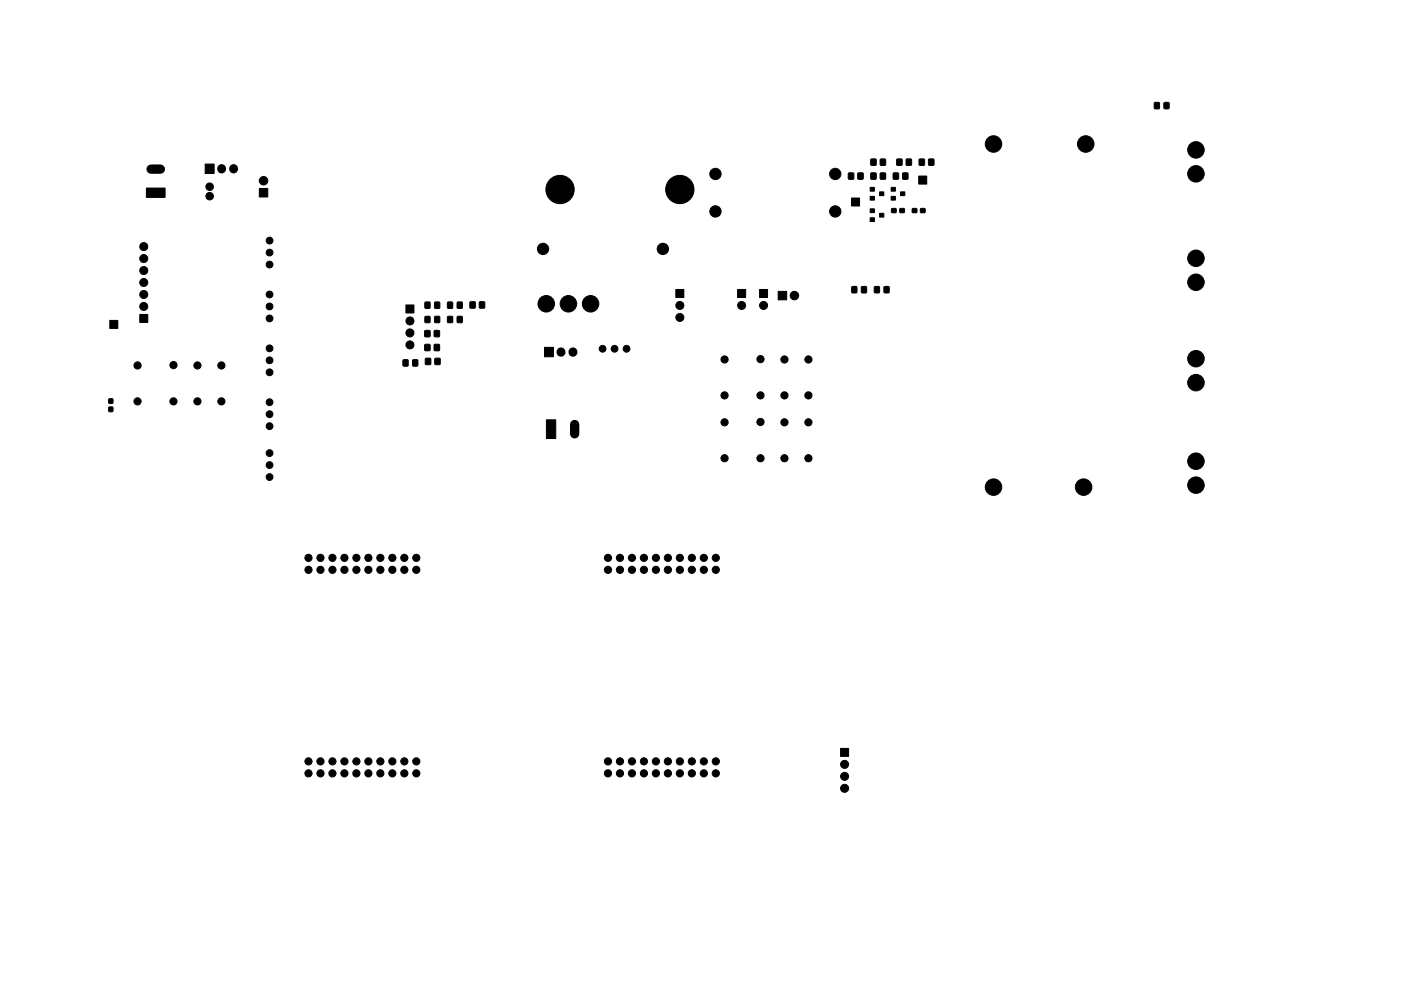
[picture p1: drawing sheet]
<svg xmlns="http://www.w3.org/2000/svg" width="297mm" height="210mm" viewBox="0 0 297 210" stroke-linecap="round" stroke-linejoin="round" font-family="sans-serif">
<path d="M47 35.8v.1M49.5 35.8v.1M118.9 74.7h.1M121.5 74.7h.1" fill="none" stroke="#000" stroke-width="1.9"/>
<g fill="#000" stroke="#000" stroke-width=".21">
<path d="M43.5 34.8h1.9v2h-1.9zM179.9 36.7h1.1l-.1 1.3h-1zM181.9 36.7h1.1l-.1 1.3h-1zM184.7 33.8h1v1.3l-1.1-.1zM184.7 36.7h1v1.3h-1.1zM186.7 33.8h1v1.3l-1.1-.1zM186.7 36.7h1v1.3h-1.1zM189.4 36.7h1.1l-.1 1.3h-1zM190.2 33.8h1v1.3l-1.1-.1zM191.4 36.7h1.1l-.1 1.3h-1zM192.2 33.8h1v1.3l-1.1-.1zM194.8 37.4h1.7v1.7h-1.7z"/>
<path d="M194.9 33.8h1.1l-.1 1.3-1-.1zM196.9 33.8h1.1l-.1 1.3-1-.1zM244.8 21.8h1v1.3l-1-.1zM246.8 21.8h1v1.3l-1-.1zM31 39.9h4v2h-4zM55 40h1.8v1.8h-1.8zM180.5 42h1.7v1.7h-1.7zM184.5 41.7h.9v.8h-.9zM184.5 39.8h.9v.8h-.9zM184.5 44.3h.9v.8h-.9zM184.5 46.2h.9v.8h-.9zM186.5 40.7h.9v.8h-.9z"/>
<path d="M186.5 45.3h.9v.8h-.9zM188.9 39.8h.9v.8h-.9zM188.9 41.7h.9v.8h-.9zM189.1 44.3h.8l.1 .8h-.9zM190.9 40.7h.9v.8h-.9zM190.8 44.3h.9v.8h-.9zM193.4 44.3h.9l.1 .8h-.9zM195.2 44.3h.9v.8h-.9zM23.3 68h1.7v1.7h-1.7zM29.6 66.7h1.7v1.7h-1.7zM86.1 64.7h1.7v1.7h-1.7zM85.5 76.4h1v1.2h-1z"/>
<path d="M87.5 76.4h1.1l-.1 1.2h-1zM90.1 64.1h1.1l-.1 1.3h-1zM90.1 67.2h1.1l-.1 1.2h-1zM90.1 73.1h1.1l-.1 1.3-1-.1zM90.1 70.2h1.1l-.1 1.2h-1zM90.2 76.1h1.1v1.2h-1.1zM92.1 73.1h1.1l-.1 1.3-1-.1zM92.1 70.2h1.1l-.1 1.2h-1zM92.2 64.1h1v1.3h-1zM92.2 67.2h1v1.2h-1zM92.2 76.1h1.1v1.2h-1.1zM94.9 64.1h1v1.3h-1z"/>
<path d="M94.9 67.2h1v1.2h-1zM97 64.1h1v1.3h-1zM97 67.2h1v1.2h-1zM99.7 64.1h1v1.2h-1zM101.7 64.1h1v1.2h-1zM115.4 73.7h2v2h-2zM143.3 61.4h1.7v1.7h-1.7zM156.4 61.4h1.7v1.7h-1.7zM161 61.4h1.7v1.7h-1.7zM165 61.8h1.8v1.8h-1.8zM180.6 60.8l1 .1v1.2h-1zM182.7 60.8l1 .1v1.2h-1z"/>
<path d="M185.4 60.8l1 .1v1.2h-1zM187.5 60.8l1 .1v1.2h-1zM23.1 86.4h.8v.9h-.8zM23.1 84.6l.8 .1v.9l-.8-.1zM115.8 89.1h2v3.9h-2zM178.2 158.8h1.7v1.7h-1.7z"/>
<circle cx="44.4" cy="39.6" r=".8"/>
<circle cx="55.9" cy="38.3" r=".9"/>
<circle cx="151.7" cy="36.9" r="1.2"/>
<circle cx="177.1" cy="36.9" r="1.2"/>
<circle cx="210.6" cy="30.6" r="1.75"/>
<circle cx="230.2" cy="30.6" r="1.75"/>
<circle cx="253.6" cy="31.8" r="1.75"/>
<circle cx="253.6" cy="36.9" r="1.75"/>
<circle cx="30.5" cy="57.4" r=".85"/>
<circle cx="30.5" cy="52.3" r=".85"/>
<circle cx="30.5" cy="59.9" r=".85"/>
<circle cx="30.5" cy="54.9" r=".85"/>
<circle cx="44.4" cy="41.6" r=".8"/>
<circle cx="57.1" cy="53.6" r=".72"/>
<circle cx="57.1" cy="51" r=".72"/>
<circle cx="57.1" cy="56.1" r=".72"/>
<circle cx="115.1" cy="52.8" r="1.2"/>
<circle cx="118.7" cy="40.2" r="3"/>
<circle cx="140.5" cy="52.8" r="1.2"/>
<circle cx="144.1" cy="40.2" r="3"/>
<circle cx="151.7" cy="44.9" r="1.2"/>
<circle cx="177.1" cy="44.9" r="1.2"/>
<circle cx="253.6" cy="59.9" r="1.75"/>
<circle cx="253.6" cy="54.8" r="1.75"/>
<circle cx="29.2" cy="77.5" r=".76"/>
<circle cx="30.5" cy="65" r=".85"/>
<circle cx="30.5" cy="62.5" r=".85"/>
<circle cx="36.8" cy="77.5" r=".76"/>
<circle cx="41.9" cy="77.5" r=".76"/>
<circle cx="46.9" cy="77.5" r=".76"/>
<circle cx="57.1" cy="79" r=".72"/>
<circle cx="57.1" cy="65" r=".72"/>
<circle cx="57.1" cy="62.5" r=".72"/>
<circle cx="57.1" cy="73.9" r=".72"/>
<circle cx="57.1" cy="67.6" r=".72"/>
<circle cx="57.1" cy="76.4" r=".72"/>
<circle cx="86.9" cy="73.2" r=".85"/>
<circle cx="86.9" cy="68.1" r=".85"/>
<circle cx="86.9" cy="70.6" r=".85"/>
<circle cx="115.8" cy="64.5" r="1.75"/>
<circle cx="120.5" cy="64.5" r="1.75"/>
<circle cx="125.2" cy="64.5" r="1.75"/>
<circle cx="127.8" cy="74" r=".72"/>
<circle cx="130.3" cy="74" r=".72"/>
<circle cx="132.8" cy="74" r=".72"/>
<circle cx="144.1" cy="64.8" r=".85"/>
<circle cx="144.1" cy="67.3" r=".85"/>
<circle cx="153.6" cy="76.3" r=".76"/>
<circle cx="157.2" cy="64.8" r=".85"/>
<circle cx="161.2" cy="76.2" r=".76"/>
<circle cx="161.9" cy="64.8" r=".85"/>
<circle cx="166.3" cy="76.3" r=".76"/>
<circle cx="168.4" cy="62.7" r=".9"/>
<circle cx="171.4" cy="76.3" r=".76"/>
<circle cx="253.6" cy="76.1" r="1.75"/>
<circle cx="29.2" cy="85.2" r=".76"/>
<circle cx="36.8" cy="85.2" r=".76"/>
<circle cx="41.9" cy="85.2" r=".76"/>
<circle cx="46.9" cy="85.2" r=".76"/>
<circle cx="57.1" cy="98.7" r=".72"/>
<circle cx="57.1" cy="87.9" r=".72"/>
<circle cx="57.1" cy="90.4" r=".72"/>
<circle cx="57.1" cy="96.1" r=".72"/>
<circle cx="57.1" cy="85.3" r=".72"/>
<circle cx="153.6" cy="89.6" r=".76"/>
<circle cx="153.6" cy="83.9" r=".76"/>
<circle cx="153.6" cy="97.2" r=".76"/>
<circle cx="161.2" cy="89.5" r=".76"/>
<circle cx="161.2" cy="97.2" r=".76"/>
<circle cx="161.2" cy="83.9" r=".76"/>
<circle cx="166.3" cy="83.9" r=".76"/>
<circle cx="166.3" cy="97.2" r=".76"/>
<circle cx="166.3" cy="89.6" r=".76"/>
<circle cx="171.4" cy="97.2" r=".76"/>
<circle cx="171.4" cy="83.9" r=".76"/>
<circle cx="171.4" cy="89.6" r=".76"/>
<circle cx="253.6" cy="97.9" r="1.75"/>
<circle cx="253.6" cy="81.2" r="1.75"/>
<circle cx="57.1" cy="101.2" r=".72"/>
<circle cx="65.4" cy="118.4" r=".76"/>
<circle cx="67.9" cy="118.4" r=".76"/>
<circle cx="70.5" cy="118.4" r=".76"/>
<circle cx="73" cy="118.4" r=".76"/>
<circle cx="75.6" cy="118.4" r=".76"/>
<circle cx="78.1" cy="118.4" r=".76"/>
<circle cx="80.6" cy="118.4" r=".76"/>
<circle cx="83.2" cy="118.4" r=".76"/>
<circle cx="85.7" cy="118.4" r=".76"/>
<circle cx="88.3" cy="118.4" r=".76"/>
<circle cx="128.9" cy="118.4" r=".76"/>
<circle cx="131.4" cy="118.4" r=".76"/>
<circle cx="134" cy="118.4" r=".76"/>
<circle cx="136.5" cy="118.4" r=".76"/>
<circle cx="139.1" cy="118.4" r=".76"/>
<circle cx="141.6" cy="118.4" r=".76"/>
<circle cx="144.1" cy="118.4" r=".76"/>
<circle cx="146.7" cy="118.4" r=".76"/>
<circle cx="149.2" cy="118.4" r=".76"/>
<circle cx="151.8" cy="118.4" r=".76"/>
<circle cx="210.6" cy="103.4" r="1.75"/>
<circle cx="229.7" cy="103.4" r="1.75"/>
<circle cx="253.6" cy="102.9" r="1.75"/>
<circle cx="65.4" cy="120.9" r=".76"/>
<circle cx="67.9" cy="120.9" r=".76"/>
<circle cx="70.5" cy="120.9" r=".76"/>
<circle cx="73" cy="120.9" r=".76"/>
<circle cx="75.6" cy="120.9" r=".76"/>
<circle cx="78.1" cy="120.9" r=".76"/>
<circle cx="80.6" cy="120.9" r=".76"/>
<circle cx="83.2" cy="120.9" r=".76"/>
<circle cx="85.7" cy="120.9" r=".76"/>
<circle cx="88.3" cy="120.9" r=".76"/>
<circle cx="128.9" cy="120.9" r=".76"/>
<circle cx="131.4" cy="120.9" r=".76"/>
<circle cx="134" cy="120.9" r=".76"/>
<circle cx="136.5" cy="120.9" r=".76"/>
<circle cx="139.1" cy="120.9" r=".76"/>
<circle cx="141.6" cy="120.9" r=".76"/>
<circle cx="144.1" cy="120.9" r=".76"/>
<circle cx="146.7" cy="120.9" r=".76"/>
<circle cx="149.2" cy="120.9" r=".76"/>
<circle cx="151.8" cy="120.9" r=".76"/>
<circle cx="65.4" cy="161.5" r=".76"/>
<circle cx="65.4" cy="164.1" r=".76"/>
<circle cx="67.9" cy="161.5" r=".76"/>
<circle cx="67.9" cy="164.1" r=".76"/>
<circle cx="70.5" cy="164.1" r=".76"/>
<circle cx="70.5" cy="161.5" r=".76"/>
<circle cx="73" cy="164.1" r=".76"/>
<circle cx="73" cy="161.5" r=".76"/>
<circle cx="75.6" cy="161.5" r=".76"/>
<circle cx="75.6" cy="164.1" r=".76"/>
<circle cx="78.1" cy="164.1" r=".76"/>
<circle cx="78.1" cy="161.5" r=".76"/>
<circle cx="80.6" cy="161.5" r=".76"/>
<circle cx="80.6" cy="164.1" r=".76"/>
<circle cx="83.2" cy="161.5" r=".76"/>
<circle cx="83.2" cy="164.1" r=".76"/>
<circle cx="85.7" cy="161.5" r=".76"/>
<circle cx="85.7" cy="164.1" r=".76"/>
<circle cx="88.3" cy="161.5" r=".76"/>
<circle cx="88.3" cy="164.1" r=".76"/>
<circle cx="128.9" cy="164.1" r=".76"/>
<circle cx="128.9" cy="161.5" r=".76"/>
<circle cx="131.4" cy="164.1" r=".76"/>
<circle cx="131.4" cy="161.5" r=".76"/>
<circle cx="134" cy="164.1" r=".76"/>
<circle cx="134" cy="161.5" r=".76"/>
<circle cx="136.5" cy="164.1" r=".76"/>
<circle cx="136.5" cy="161.5" r=".76"/>
<circle cx="139.1" cy="161.5" r=".76"/>
<circle cx="139.1" cy="164.1" r=".76"/>
<circle cx="141.6" cy="164.1" r=".76"/>
<circle cx="141.6" cy="161.5" r=".76"/>
<circle cx="144.1" cy="161.5" r=".76"/>
<circle cx="144.1" cy="164.1" r=".76"/>
<circle cx="146.7" cy="164.1" r=".76"/>
<circle cx="146.7" cy="161.5" r=".76"/>
<circle cx="149.2" cy="161.5" r=".76"/>
<circle cx="149.2" cy="164.1" r=".76"/>
<circle cx="151.8" cy="164.1" r=".76"/>
<circle cx="151.8" cy="161.5" r=".76"/>
<circle cx="179.1" cy="162.2" r=".85"/>
<circle cx="179.1" cy="167.3" r=".85"/>
<circle cx="179.1" cy="164.7" r=".85"/>
</g>
<path d="M32 35.9h2M121.8 90.1v1.9" fill="none" stroke="#000" stroke-width="2"/>
</svg>
